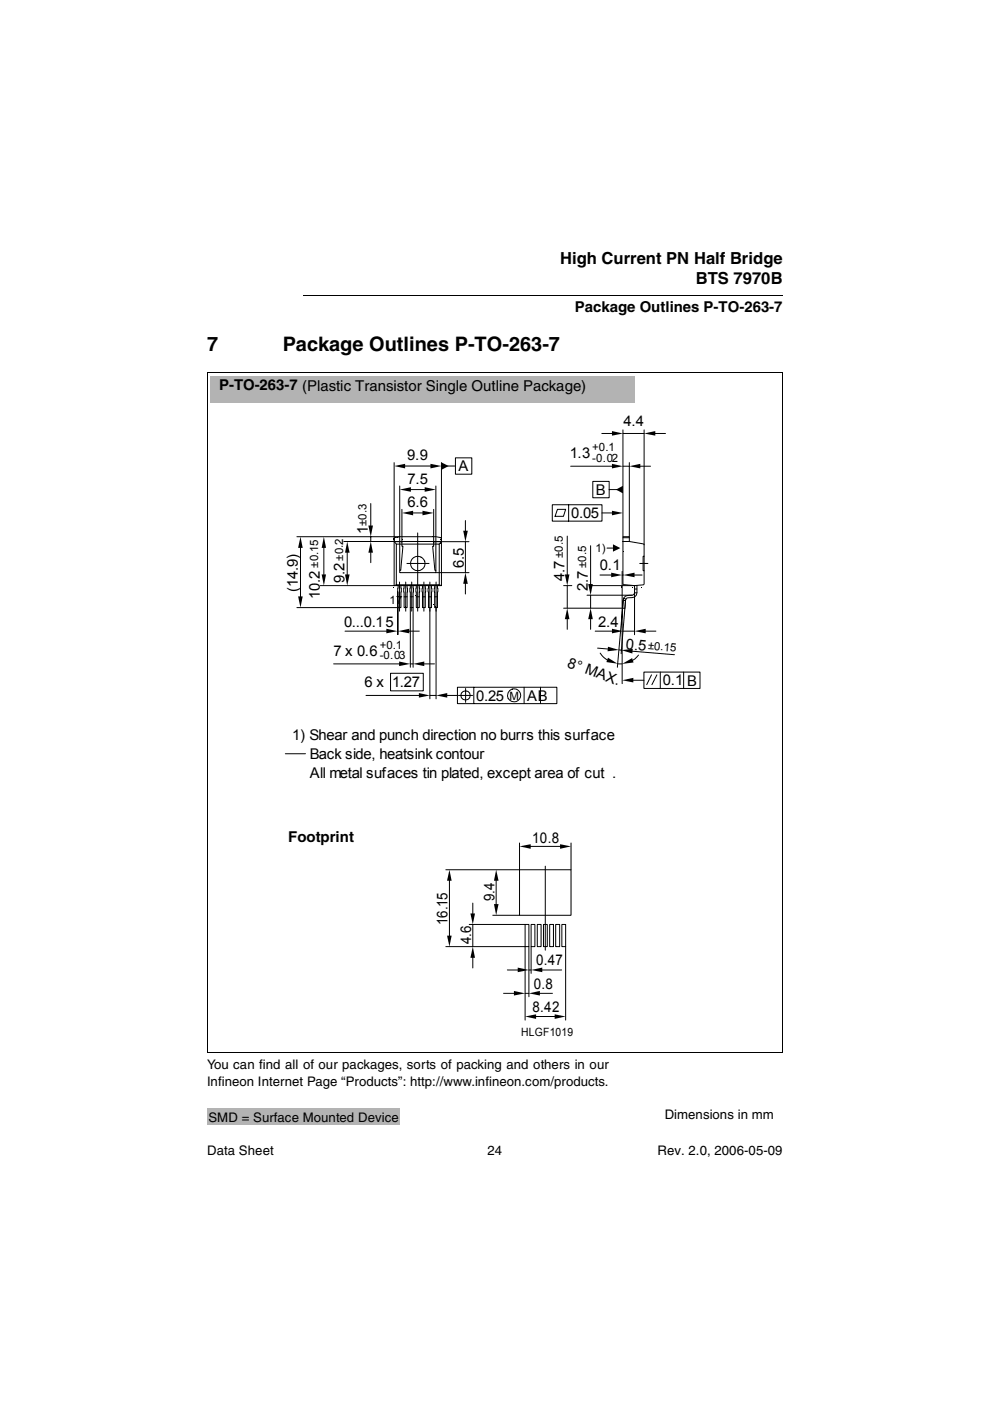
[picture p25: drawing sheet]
<svg xmlns="http://www.w3.org/2000/svg" width="210mm" height="297mm" viewBox="0 0 210 297" stroke-linecap="round" stroke-linejoin="round" font-family="sans-serif">
<defs><g id="words">
<g font-size="4.2">
<text x="43.9" y="74.3">7</text>
<text x="59.9" y="74.3">Package Outlines P-TO-263-7</text>
</g>
<g font-size="3.5">
<text x="118.7" y="55.9">High Current PN Half Bridge</text>
<text x="147.5" y="60.1">BTS 7970B</text>
</g>
<g font-size="3.2">
<text x="121.9" y="66.2">Package Outlines P-TO-263-7</text>
<text x="46.4" y="82.6">P-TO-263-7 (Plastic Transistor Single Outline Package)</text>
<text x="61.1" y="178.6">Footprint</text>
</g>
<g font-size="3.1">
<text x="132.2" y="90.4">4.4</text>
<text x="86.4" y="97.6">9.9</text>
<text x="97.2" y="99.9">A</text>
<text x="120.8" y="97.1">1.3</text>
<text x="86.4" y="107.5">6.6</text>
<text x="86.4" y="102.6">7.5</text>
<text x="126.4" y="104.9">B</text>
<text x="78" y="113.2" transform="rotate(-90 78 113.2)">1</text>
<text x="121.1" y="109.9">0.05</text>
<text x="63.1" y="125.6" transform="rotate(-90 63.1 125.6)">(14.9)</text>
<text x="73" y="123.7" transform="rotate(-90 73 123.7)">9.2</text>
<text x="98.3" y="120.4" transform="rotate(-90 98.3 120.4)">6.5</text>
<text x="119.7" y="123.2" transform="rotate(-90 119.7 123.2)">4.7</text>
<text x="124.6" y="125.2" transform="rotate(-90 124.6 125.2)">2.7</text>
<text x="127.2" y="120.9">0.1</text>
<text x="67.8" y="126.9" transform="rotate(-90 67.8 126.9)">10.2</text>
<text x="72.9" y="132.8">0...0.15</text>
<text x="126.8" y="132.8">2.4</text>
<text x="132.6" y="137.6" transform="rotate(5 132.6 137.6)">0.5</text>
<text x="70.7" y="139">7 x 0.6</text>
<text x="120.1" y="141.4" transform="rotate(20 120.1 141.4)">8° MAX.</text>
<text x="77.3" y="145.7">6 x 1.27</text>
<text x="101" y="148.6">0.25</text>
<text x="111.8" y="148.6">AB</text>
<text x="140.5" y="145.3">0.1</text>
<text x="145.7" y="145.4">B</text>
<text x="62" y="156.9">1) Shear and punch direction no burrs this surface</text>
<text x="65.7" y="160.9">Back side, heatsink contour</text>
<text x="65.7" y="164.8">All metal sufaces tin plated, except area of cut .</text>
<text x="112.8" y="178.7">10.8</text>
<text x="104.9" y="191.1" transform="rotate(-90 104.9 191.1)">9.4</text>
<text x="94.9" y="196.2" transform="rotate(-90 94.9 196.2)">16.15</text>
<text x="99.9" y="200.2" transform="rotate(-90 99.9 200.2)">4.6</text>
<text x="113.2" y="209.6">0.8</text>
<text x="113.7" y="204.7">0.47</text>
<text x="112.9" y="214.6">8.42</text>
</g>
<g font-size="2.8">
<text x="43.9" y="226.7">You can find all of our packages, sorts of packing and others in our</text>
<text x="43.9" y="230.2">Infineon Internet Page “Products”: http://www.infineon.com/products.</text>
<text x="44.2" y="237.8">SMD = Surface Mounted Device</text>
<text x="140.9" y="237.2">Dimensions in mm</text>
<text x="43.9" y="244.9">Data Sheet</text>
<text x="103.4" y="244.9">24</text>
<text x="139.4" y="244.9">Rev. 2.0, 2006-05-09</text>
</g>
<g font-size="2.4">
<text x="125.6" y="95.6">+0.1</text>
<text x="125.6" y="97.9">-0.02</text>
<text x="77.7" y="111.5" transform="rotate(-90 77.7 111.5)">±0.3</text>
<text x="72.7" y="119" transform="rotate(-90 72.7 119)">±0.2</text>
<text x="119.3" y="118.4" transform="rotate(-90 119.3 118.4)">±0.5</text>
<text x="126.2" y="117">1)</text>
<text x="67.5" y="120.4" transform="rotate(-90 67.5 120.4)">±0.15</text>
<text x="124.3" y="120.5" transform="rotate(-90 124.3 120.5)">±0.5</text>
<text x="82.6" y="128.1">17</text>
<text x="80.5" y="137.5">+0.1</text>
<text x="137.3" y="137.6" transform="rotate(5 137.3 137.6)">±0.15</text>
<text x="80.5" y="139.8">-0.03</text>
<text x="108" y="148.3">M</text>
<text x="110.5" y="219.8">HLGF1019</text>
</g>
</g></defs>
<path d="M64.3 62.5v.1z" fill="#000"/>
<path d="M64.3 62.5h101.7" fill="none" stroke="#000" stroke-width=".21"/>
<g fill="#fff">
<path d="M43.9 64h32.9v3.4h-32.9z"/>
<path d="M92.2 176.3h29.2v43.8h-29.2z"/>
</g>
<path d="M92.1 176.3h29.3v43.8h-29.3z" fill="none" stroke="#fff" stroke-width=".21"/>
<g fill="none" stroke="#000" stroke-width=".21">
<path d="M110.2 178.7v5.7h-15.7M112.3 179.5h7M121.1 178.7v5.7M95.3 186.1v12.5M99.5 196h11.8M100.2 191.5v2.4M100.2 196v4.7M104.5 194.1h5.7M105.2 186.1v5.9M110.2 184.4h10.9v9.7h-10.9zM111.3 196h.8v4.7h-.8zM112.6 196h.8v4.7h-.8z"/>
<path d="M113.9 196h.8v4.7h-.8zM115.2 196h.8v4.7h-.8zM115.6 183.6v17.9M116.5 196h.8v4.7h-.8zM117.8 196h.9v4.7h-.9zM119.1 196h.8v4.7h-.8zM94.5 200.7h16.8v15.6M100.2 202.8v2.4M106.8 210.6h2.4M107.6 205.7h2.4M111.3 210.6h.8M112.1 200.7v10.6"/>
<path d="M112.1 205.7h.5M112.6 200.7v5.7M113.4 215.5h4.5M114.2 210.6h2.9M114.7 205.7h4.4M119.9 200.7v15.6"/>
</g>
<g fill="#000">
<path d="M110.2 179.5l2.3-.5v1zM118.7 179l2.4 .5-2.4 .5zM94.8 198.4h1l-.5 2.3zM95.3 184.4l.5 2.3h-1zM99.7 193.7h1l-.5 2.3zM104.7 191.7h1l-.5 2.4zM105.2 184.4l.5 2.3h-1zM100.2 200.7l.5 2.4h-1zM109 210.1l2.3 .5-2.3 .5zM109.8 205.1l2.3 .6-2.3 .4zM111.3 215.5l2.4-.4v.9zM112.1 210.6l2.4-.5v1z"/>
<path d="M112.6 205.7l2.4-.6v1zM117.6 215.1l2.3 .4-2.3 .5z"/>
</g>
<path d="M60 88h88.6v77.4h-88.6z" fill="#fff"/>
<path d="M59.9 87.9h88.7v77.5h-88.7z" fill="none" stroke="#fff" stroke-width=".21"/>
<g fill="none" stroke="#000" stroke-width=".21">
<path d="M83.6 98.1v16.7M85.6 98.8h6.3M93.6 98.1v16.7l-.5 .6M94.6 98.8h2M96.6 97.1h3.4v3.4h-3.4zM121 98.8h9M127.6 91.9h2.4M132.1 91.1v22.7M132.1 98.8h1.3M132.1 91.9h4.5M133.4 98.1v15.7M135.5 98.8h2.4"/>
<path d="M136.6 91.1v24.4M138.6 91.9h2.5M62.9 113.8h21.9M63.7 115.2v12.1M68.7 115.4v7M72.9 114.8h10.7M73.6 116.5v5.9M78.6 106.8v4.9M78.6 113.8v1M78.6 116.9v2.4M83.6 114.8h10v9.4h-10zM83.6 114.8l.4 .6"/>
<path d="M83.6 114.8v-.8l1.2-.2h7.6l1.2 .2v.8M83.6 114.9h1.6v.9h.2l-.4 5.1h-.2v.5h7.6v-.5h-.2l-.5-5.1h.2v-.9h7.5M84 115.4h9.1v8.6h-9.1zM84.8 103v17.9M85.2 108v6.9M86.3 119.5h4.7M86.9 103.8h3.8M87.3 108.8h3M88.6 113v16.6M91.9 108v7.2M92.4 103v17.9M98.7 110.4v2.4"/>
<path d="M98.7 114.9v6.5M117.1 107h10.5v3.5h-10.5zM118.2 108h1.7l-.4 1.5h-1.8zM120.3 113.7v8.4M120.6 107v3.5M125.2 115.7v8.4M125.7 102.1h3.5v3.4h-3.5zM127.6 108.8h2.7M128.7 116.2h1.9M129.2 103.8h1.9M132.1 114.8h1.3v-1h-1.3v10.1a9.5 9.5 0 0 0 4.4 .1l.1-8.6-3.2-.6M132.1 114h1.3"/>
<path d="M135.6 119.5h1.8M136.6 117.9h-.2v3.1h.2M62.9 128.8h21.5M73.2 133.8h9M84 124l-.4 .2h-15.7M84.3 125.4v9.1M84.3 133.8h.1M84.4 124.2v4.6h.6v-4.6M84.4 126.5h.6M84.4 128.7v5.8M84.7 123.4v6.2M85.7 124.2v4.6h.6v-4.6"/>
<path d="M85.7 126.5h.6M86 123.4v6.2M86.5 133.8h2.4M87 124.2v4.6h.6v-4.6M87 126.5h.6M87 128.8v12.7M87.3 123.4v6.2M87.6 128.8v12.7M88.3 124.2v4.6h.6v-4.6M88.3 126.5h.6M89.6 124.2v4.6h.6v-4.6M89.6 126.5h.6"/>
<path d="M89.9 123.4v6.2M90.8 124.2v4.6h.7v-4.6M90.8 126.5h.7M91.1 123.4v24.8M92.2 124.2v4.6h.6v-4.6M92.2 126.5h.6M92.4 121.4h7M92.5 123.4v24.8M93.1 124l.5 .2M98.7 123.5v2.4M119.5 124.2h1.7M119.5 128.9h12.4"/>
<path d="M120.3 124.2v4.7M120.3 131v2.4M124.5 126.2h9.5M125.2 126.2v2.7M125.2 131v2.4M126.2 133.8h3.8M126.7 137.4l2.5 .2M127.2 121.9h2.6M127.3 138.5l.6 .8 1.3 1M131.2 137.8h.5M131.9 121.9h.3M131.9 121.2v23.7"/>
<path d="M132.1 133.8h2.4M132.1 127.3h.5M132.2 127.2l-1.3 14.3M132.2 126.8l.5 .2M132.6 127.2l-.9 11.4M133.8 138l9.2 .8M134.2 121.9h1.9M134.5 124.9h.5M134.5 125.7h.5M134.5 125.4v9.2M135 124.1l-.1 2.1a2.42 2.42 0 0 1-2 .6l-.3 .4-.1 1.8-.5-.1 .3-2.2a2.72 2.72 0 0 1 2-.6l.2-.4v-1.5h-9.5M135.4 138.9l-.8 .8-1 .6"/>
<path d="M136.6 133.8h2.5M60.5 159.8h4.3M70.7 140.8h14.2M77.6 147.4h11.5M82.8 142.7h6.9v3.8h-6.9zM87 140.8h.6M89.7 140.8h2.4M91.1 147.4h1.4M94.5 147.4h2.5M97 145.7h21.1v3.5h-21.1zM97.2 147.4h3M98.7 146v2.9"/>
<path d="M100.5 145.7v3.5M111.1 145.7v3.5M114.6 145.7v3.5M130.9 140.7l1 .1M133.6 144.2h2.9M136.5 142.5h11.9v3.5h-11.9zM138.1 143.1l-1 2.1M139.3 143.1l-1.1 2.1M140 142.5v3.5M144.9 142.5v3.5"/>
<circle cx="88.6" cy="119.5" r="1.53"/>
<circle cx="98.7" cy="147.4" r=".98"/>
<circle cx="109" cy="147.4" r="1.41"/>
</g>
<g fill="#000">
<path d="M83.6 98.8l2.3-.5v1zM91.3 98.3l2.3 .5-2.3 .5zM93.6 98l1.5 .8-1.5 .8zM129.8 98.3l2.3 .5-2.3 .5zM129.8 91.4l2.3 .5-2.3 .5zM133.4 98.8l2.4-.5v1zM136.6 91.9l2.3-.5v1zM63.7 113.8l.5 2.4h-1zM68.7 113.8l.4 2.4h-.9zM73.6 114.8l.5 2.4h-.9zM78.1 111.4h1l-.5 2.4zM78.6 114.8l.5 2.4h-1z"/>
<path d="M84.8 103.8l2.3-.5v1zM85.2 108.8l2.4-.5v1zM89.6 108.3l2.3 .5-2.3 .5zM90 103.3l2.4 .5-2.4 .5zM98.2 112.5h1l-.5 2.4zM129.8 108.3l2.3 .5-2.3 .5zM130 115.4l1.5 .8-1.5 .8zM130.6 103.8l1.5-.8v1.6zM63.2 126.4h1l-.5 2.4zM68.2 121.8h.9l-.4 2.4zM73.2 121.8h.9l-.5 2.4zM81.9 133.3l2.4 .5-2.4 .5z"/>
<path d="M84.4 133.8l2.4-.5v1zM98.7 121.4l.5 2.4h-1zM119.8 121.8h.9l-.4 2.4zM120.3 128.9l.4 2.4h-.9zM124.7 123.8h1l-.5 2.4zM125.2 128.9l.5 2.4h-1zM128.9 137.1l2.3 .7-2.4 .3zM129.6 121.4l2.3 .5-2.3 .5zM129.8 133.3l2.3 .5-2.3 .5zM131.9 140.8l2.1-1.3 .3 1zM131.7 137.8l2.5-.2-.1 1zM132.2 121.9l2.3-.5v1z"/>
<path d="M134.5 133.8l2.4-.5v1zM84.6 140.3l2.4 .5-2.4 .4zM88.8 146.9l2.3 .5-2.3 .5zM87.6 140.8l2.4-.5v.9zM92.5 147.4l2.3-.5v1zM128.9 139.4l2 1.3-2.3-.3zM131.9 144.2l2.4-.5v1z"/>
</g>
<g fill="#b3b3b3">
<path d="M44.6 79.8h89.9v5.7h-89.9z"/>
<path d="M46.4 80.5h86.5v5h-86.5z"/>
</g>
<path d="M44 79h122M44 79v144.1M165.9 79v144.2M43.9 223.2h122" fill="none" stroke="#000" stroke-width=".21"/>
<g fill="#fff">
<path d="M43.9 224.8h85.2v10.3h-85.2z"/>
<path d="M139.8 235.3h26.2v3.2h-26.2z"/>
</g>
<path d="M43.9 235h40.9v3.5h-40.9z" fill="#b3b3b3"/>
<use href="#words"/>
</svg>
